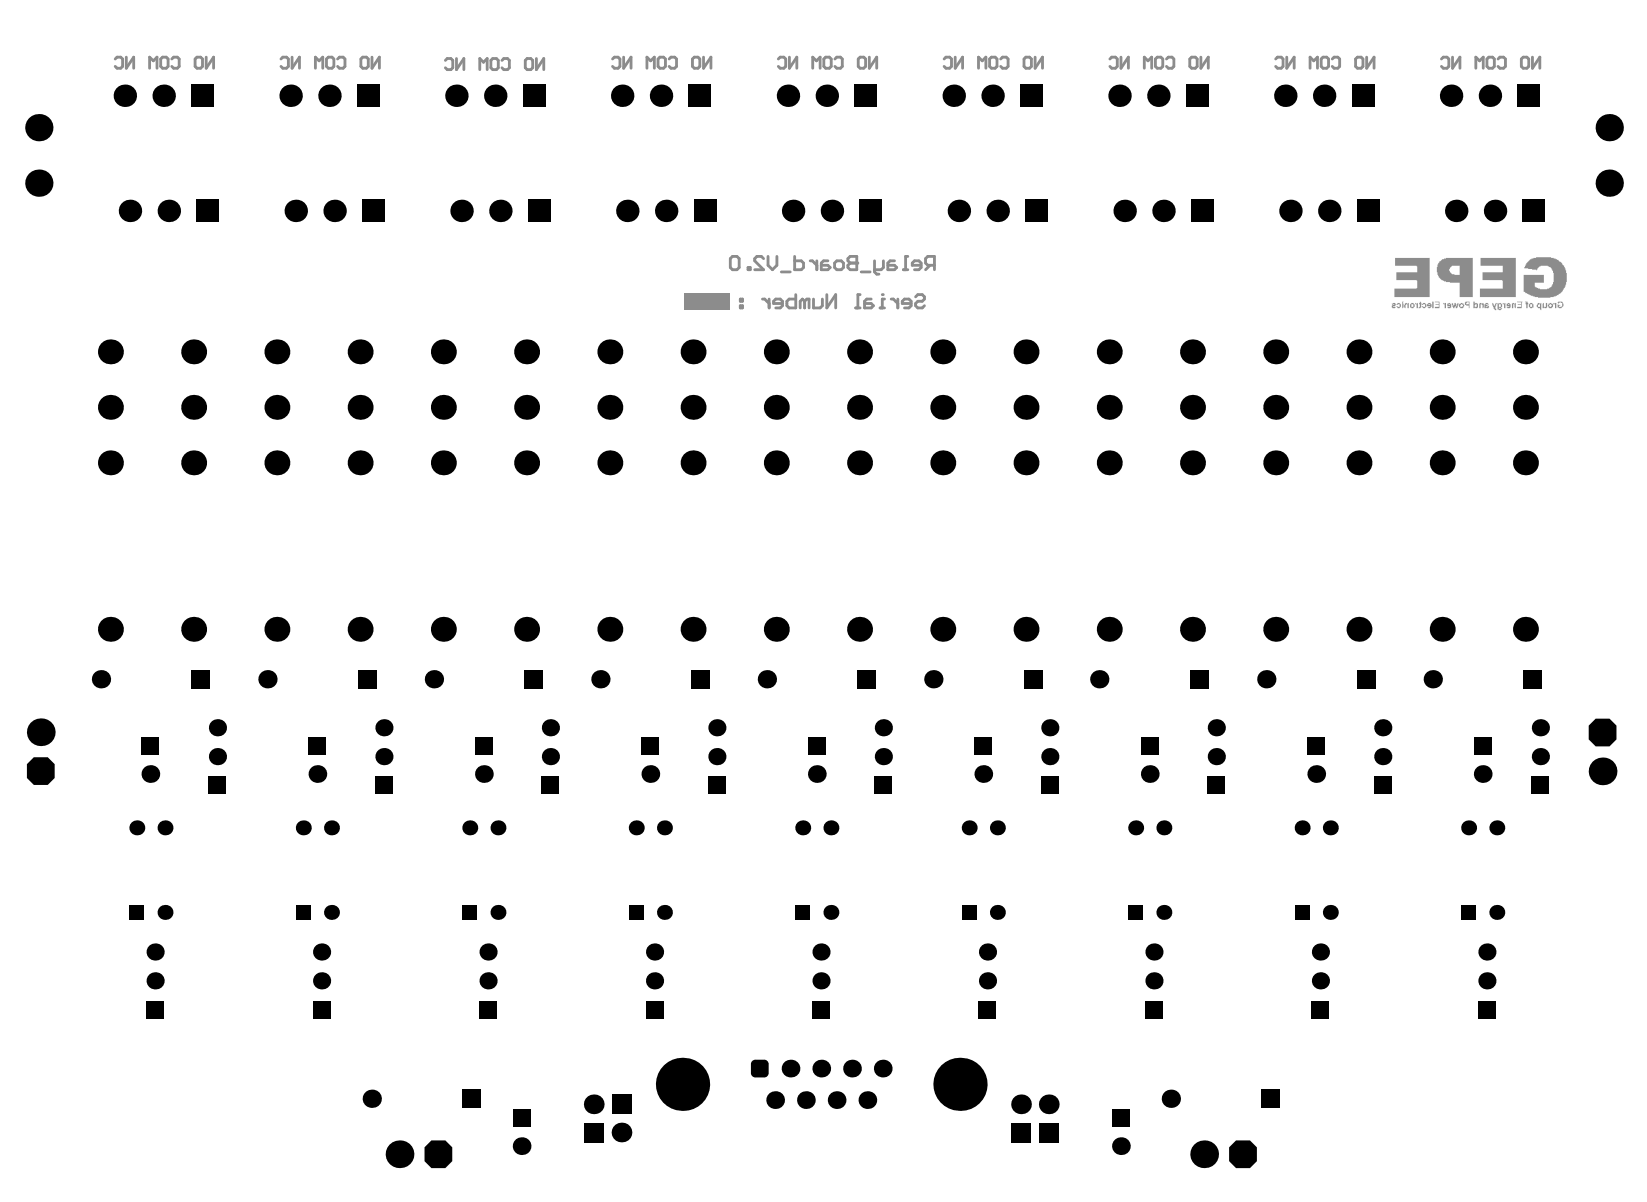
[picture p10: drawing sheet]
<svg xmlns="http://www.w3.org/2000/svg" width="494mm" height="361mm" viewBox="0 0 494 361" stroke-linecap="round" stroke-linejoin="round" font-family="sans-serif">
<g fill="#8c8c8c">
<path d="M418.3 77.4h10.4v11.7h-10.6v-2.5h6.7l.2-.2v-2.2l-.2-.2h-6.1v-2.3h6.3v-1.8l-.2-.2h-6.5z"/>
<path d="M435.4 90.9l.4 .2v.6l.4-.2v-.6h.3l.2 .9h.2v-.7l.4-.2-.2 1.3-.6 .2v-.6h-.2l-.1 .6h-.4z"/>
<path d="M432.8 90.9l.2 .2 .6-.2v1.5h-.4v-1.1h-.4z"/>
<path d="M430.3 90.5h1.3v1.9h-1.3v-.4h1.2v-.5h-1v-.2h1v-.6h-1.2z"/>
<path d="M429.5 90.5h.4v1.9h-.4z"/>
<path d="M465.9 90.9l.2 .2 .6-.2v1.5h-.4v-1.1h-.6z"/>
<path d="M457.3 90.5h.8v.4h.2l-.2 1.5h-.4v-1.1h-.2l.2-.6h-.4z"/>
<path d="M462.8 90.9h.2v1.1h.6v-1.1h.4v1.3l-.2 .2h-.6v-.2l-.6 .2v-1.3z"/>
<path d="M444 77.4h10.6v11.7h-10.8v-2.5h6.8v-2.4l-.2-.2h-5.8v-2.3h6v-2h-6.6z"/>
<path d="M458.1 78.5l.8-.7 .9-.2v-.2h.8v-.2h4.5v.2l1.4 .2v.2l.8 .1 .4 .6h.4l.4 .4v.4l.5 .4v.4l.4 .4v.6h.2v.8h.2v2.7h-.2l-.2 1.4-.6 .6-.2 .7-.7 .8h-.4l-.2 .4h-.4l-.4 .4h-.6v.2h-1v.2h-3.7v-.2h-1v-.2l-1.1-.2v-.2l-1.6-.6-.2-.4h-.4v-5h6.1v2.3h-2.8v1.2l1 .4v.2h.6v.2h2.2v-.2h.5l.2-.4 .6-.2v-.4l.4-.4v-.6h.2v-2.7h-.2v-.6h-.2v-.4h-.2v-.4l-.4-.4h-.4l-.4-.4h-2.1v.2h-.4l-.6 .6-.2 .6-.2-.2h-1.2v-.2h-1.1v-.2h-1.2l.6-1.6z"/>
<path d="M454.9 90.5h1.6l-.2 .2v1.7h-1.4v-.4h1.2v-.5h-1v-.2h1v-.6h-1.2z"/>
<path d="M467.3 90.5h1.2l.1 .6h.2v.7l-.5 .6-1.2-.2v-.9l.8 .2v.2h-.4v.3h.8l.2-.2v-.9l-.8-.2-.4 .4-.2-.2z"/>
<path d="M450.6 90.9l.2 .2 .6-.2v1.5h-.4v-1.1h-.4z"/>
<path d="M447.5 90.9l.4 .2v.6h.4l.2-.8h.4l-.2 .8h-.2v.5h-.2l.4 .4v.4h-.4l-.4-.4v-.6l-.4-.3z"/>
<path d="M453.6 90.9h.4v.2l.6-.2v1.5l-.4-.2v-.9h-.4v1.1h-.4v-1.3z"/>
<path d="M443.8 90.9h.4v.2l.6-.2 .2 .2v1.1l-.2 .2h-.2v-.9l-.2-.2h-.4v1.1h-.4v-1.3z"/>
<path d="M421.5 90.9h.4v.2l.5-.2v1.5h-.3v-1.1l-.6 .2v.9l-.4-.2v-.7h.2z"/>
<path d="M424.4 90.9l.2 .2 .6-.2v1.5h-.4v-1.1h-.4z"/>
<path d="M426.8 90.9h.5v.2a.62 .62 0 0 1 .5 .6 .62 .62 0 0 1-.5 .5v.2h-.5l-.4-.4v-.2l.9 .2v-.7l-.9 .2z"/>
<path d="M425.8 90.5l.4 .2 .2 .6h-.2v.9l-.8 .2 .4-.4v-.7h-.2z"/>
<path d="M420.5 90.5h.4l-.2 .2v.4h.2v1.1l-.2 .2h-.2z"/>
<path d="M419.1 90.9h.6l.4 .4v.7l-.4 .4h-.6l-.4-.4v-.2l1 .2v-.7l-1 .2z"/>
<path d="M431.6 78.3v.4l-.5 .6v.8h-.2v1.6h.2v.8h.2l.2 .7 .7 .8 .8 .2v.2h.6v.2l4.1 .2v4.3h3.9v-11.7h-8v.2h-.6v.2h-.6l-.4 .5zM435.2 79.9l.2-.2h2.3v2.8l-2.3-.2-.6-.6-.2-1h.2v-.4z"/>
<path d="M434 91.1v.7h.8v.2h-.8v.2l.2 .2h.8l.2-.2v-.9l-.4-.4zM434.4 91.3h.4v.2h-.4z"/>
<path d="M437.7 91.1l-.2 .2v.7l.4 .4h.8l.2-.6h.2l-.2-.7h-.4v-.2zM438.1 91.3l.6 .2-.2 .5h-.6z"/>
<path d="M464.3 91.1v.4h-.2l.2 .7 .2 .2h.8l.4-.4v-.7l-.6-.2v-.2zM464.7 91.3l.6 .2-.2 .5-.6-.2z"/>
<path d="M458.9 90.9l-.4 .4v.7l.4 .4 .9-.2v-.9l-.4-.4zM458.9 91.3h.5v.7h-.5z"/>
<path d="M461 91.1l-.2 .9 .4 .4h.6v.4l.4 .2v-2.1l-.2 .2h-.4v-.2zM461.4 91.3h.4v.7h-.6z"/>
<path d="M441.8 90.5v1.9h.4v-.2l.8 .2 .2-.2v-1.1h-.4v-.2l-.6 .2v-.6zM442.4 91.3h.4v.7h-.6z"/>
<path d="M451.8 91.1v.7h.8v.2h-.8v.2l.2 .2h.8l.2-.2v-.9l-.4-.4zM452.2 91.3h.4v.2h-.4z"/>
<path d="M449.1 90.9v1.9l1 .2 .3-.6-.9 .2v-.4l.6 .2 .3-.4v-.7l-.3-.4h-.4v.2zM449.5 91.3h.6v.7h-.6z"/>
<path d="M445.5 90.9l-.3 .4v1.1h.3v-.2l.8 .2 .2-.6-1-.3v-.2l.8 .2v-.4zM445.5 91.8h.6v.2h-.6z"/>
<path d="M439.5 90.5l-.2 .2v.8l1.2 .2v.7h.2v-1.9zM439.7 90.9l.8-.2v.6h-.8z"/>
<path d="M428.3 90.9l-.4 .4v.5h1v.2h-.8l.2 .4h.6l.4-.4v-.7l-.4-.4zM428.3 91.3h.6v.2h-.6z"/>
<path d="M423.2 90.9l-.4 .4v.9l1 .2 .4-.4v-.7l-.4-.4zM423.2 91.3h.6v.7h-.6z"/>
<path d="M417.4 91.1l.2 .2-.2 .9 .2 .2h.7l.2-.4h-.7v-.2l.7-.1v-.6l-.2-.2zM417.8 91.3h.3v.2h-.3z"/>
</g>
<path d="M263.9 92.4h1.3M265.2 89.7h-.6v2.7M267.2 89.7h.7l1.3 1.3M269.2 89.7v2.7M273.2 91h-2.6v-.6l.6-.7h1.4l.6 .7v1.3l-.6 .7h-1.4M274.6 89l.6-.6h1.4l.6 .6v.7l-.6 .7h-1.4l-.6 .6v.7l.6 .7h1.4l.6-.7" fill="none" stroke="#8c8c8c" stroke-width=".84"/>
<circle cx="264.6" cy="88.4" r=".42" fill="#8c8c8c"/>
<g fill="none" stroke="#8c8c8c" stroke-width=".84">
<path d="M222 89.7h.7v.7h-.7zM222 91.7h.7v.7h-.7zM228.6 89.7h.7l1.3 1.3M230.6 89.7v2.7M234.6 91h-2.6v-.6l.6-.7h1.4l.6 .7v1.3l-.6 .7h-1.4M238.6 88.4v4h-2l-.6-.7v-1.3l.6-.7h2M241.3 90.4l.7-.7h.6v2.7M241.3 90.4v2M241.3 90.4l-.7-.7-.6 .7v2M243.9 89.7v2.7h2l.7-.7v-2M247.9 88.4v4l2.7-4v4M256.6 92.4h1.3"/>
<path d="M257.9 88.4h-.6v4M261.2 89.7h-1.3l-.6 .7v2h1.9l.7-.7-.7-.7h-1.9"/>
</g>
<path d="M205.2 87.9h13.6v4.9h-13.6z" fill-rule="evenodd" fill="#8c8c8c"/>
<path d="M256.9 76.9v4h-2l-.6-.7v-.6l.6-.7h2M262.2 78.2v3.4l.7 .6h.7M264.9 78.2v2l-.7 .7h-2M268.2 78.2h-1.3l-.7 .7v2h2l.7-.7-.7-.6h-2M272.2 76.9h-.6v4M276.2 79.6h-2.6v-.7l.6-.7h1.4l.6 .7v1.3l-.6 .7h-1.4M278.9 79.6l-1.3 1.3M280.2 79.6h-2l-.6-.7v-1.3l.6-.7h2v4M258.3 81.6h2.6M270.9 80.9h1.3" fill="none" stroke="#8c8c8c" stroke-width=".84"/>
<circle cx="256.9" cy="78.9" r=".42" fill="#8c8c8c"/>
<g fill="none" stroke="#8c8c8c" stroke-width=".84">
<path d="M34.5 17.7l.6-.6h1.1l.6 .6v2.2l-.6 .6h-1.1l-.6-.6M37.9 17.1v3.4l2.2-3.4v3.4M48.7 17.1h1.2l.5 .6v2.2l-.5 .6h-1.2l-.5-.6v-2.2zM51.5 17.7l.6-.6h1.1l.5 .6v2.2l-.5 .6h-1.1l-.6-.6M59.1 17.1h1.1l.5 .6v2.2l-.5 .6h-1.1l-.6-.6v-2.2zM61.8 17.1v3.4l2.3-3.4v3.4M84.3 17.7l.5-.6h1.1l.6 .6v2.2l-.6 .6h-1.1l-.5-.6M87.6 17.1v3.4l2.2-3.4v3.4M98.5 17.1h1.1l.5 .6v2.2l-.5 .6h-1.1l-.6-.6v-2.2zM101.2 17.7l.6-.6h1.1l.5 .6v2.2l-.5 .6h-1.1l-.6-.6M108.8 17.1h1.1l.5 .6v2.2l-.5 .6h-1.1l-.6-.6v-2.2zM111.5 17.1v3.4l2.3-3.4v3.4"/>
<path d="M133.6 18.1l.5-.5h1.1l.6 .5v2.2l-.6 .6h-1.1l-.5-.6M136.9 17.6v3.3l2.2-3.3v3.3M147.8 17.6h1.1l.5 .5v2.2l-.5 .6h-1.1l-.6-.6v-2.2zM150.5 18.1l.6-.5h1.1l.5 .5v2.2l-.5 .6h-1.1l-.6-.6M158.1 17.6h1.1l.5 .5v2.2l-.5 .6h-1.1l-.6-.6v-2.2zM160.8 17.6v3.3l2.3-3.3v3.3M183.7 17.7l.5-.6h1.1l.6 .6v2.2l-.6 .6h-1.1l-.5-.6M187 17.1v3.4l2.2-3.4v3.4M197.9 17.1h1.1l.5 .6v2.2l-.5 .6h-1.1l-.6-.6v-2.2zM200.7 17.7l.5-.6h1.1l.6 .6v2.2l-.6 .6h-1.1l-.5-.6M208.2 17.1h1.1l.6 .6v2.2l-.6 .6h-1.1l-.6-.6v-2.2zM211 17.1v3.4l2.2-3.4v3.4"/>
<path d="M233.4 17.7l.6-.6h1.1l.5 .6v2.2l-.5 .6h-1.1l-.6-.6M236.7 17.1v3.4l2.2-3.4v3.4M247.6 17.1h1.1l.6 .6v2.2l-.6 .6h-1.1l-.6-.6v-2.2zM250.4 17.7l.5-.6h1.1l.6 .6v2.2l-.6 .6h-1.1l-.5-.6M257.9 17.1h1.1l.6 .6v2.2l-.6 .6h-1.1l-.5-.6v-2.2zM260.7 17.1v3.4l2.2-3.4v3.4M283.1 17.7l.6-.6h1.1l.5 .6v2.2l-.5 .6h-1.1l-.6-.6M286.4 17.1v3.4l2.3-3.4v3.4M297.3 17.1h1.1l.6 .6v2.2l-.6 .6h-1.1l-.5-.6v-2.2zM300.1 17.7l.5-.6h1.1l.6 .6v2.2l-.6 .6h-1.1l-.5-.6M307.6 17.1h1.1l.6 .6v2.2l-.6 .6h-1.1l-.5-.6v-2.2zM310.4 17.1v3.4l2.2-3.4v3.4"/>
<path d="M332.8 17.7l.6-.6h1.1l.5 .6v2.2l-.5 .6h-1.1l-.6-.6M336.1 17.1v3.4l2.3-3.4v3.4M347 17.1h1.1l.6 .6v2.2l-.6 .6h-1.1l-.5-.6v-2.2zM349.8 17.7l.5-.6h1.2l.5 .6v2.2l-.5 .6h-1.2l-.5-.6M357.3 17.1h1.1l.6 .6v2.2l-.6 .6h-1.1l-.5-.6v-2.2zM360.1 17.1v3.4l2.2-3.4v3.4M382.5 17.7l.6-.6h1.1l.6 .6v2.2l-.6 .6h-1.1l-.6-.6M385.9 17.1v3.4l2.2-3.4v3.4M396.7 17.1h1.1l.6 .6v2.2l-.6 .6h-1.1l-.5-.6v-2.2zM399.5 17.7l.6-.6h1.1l.5 .6v2.2l-.5 .6h-1.1l-.6-.6M407.1 17.1h1.1l.5 .6v2.2l-.5 .6h-1.1l-.6-.6v-2.2zM409.8 17.1v3.4l2.2-3.4v3.4"/>
<path d="M432.2 17.7l.6-.6h1.1l.6 .6v2.2l-.6 .6h-1.1l-.6-.6M435.6 17.1v3.4l2.2-3.4v3.4M446.4 17.1h1.2l.5 .6v2.2l-.5 .6h-1.2l-.5-.6v-2.2zM449.2 17.7l.6-.6h1.1l.5 .6v2.2l-.5 .6h-1.1l-.6-.6M456.8 17.1h1.1l.5 .6v2.2l-.5 .6h-1.1l-.6-.6v-2.2zM459.5 17.1v3.4l2.3-3.4v3.4M44.9 20.5v-3.4l1.1 1.2 1.1-1.2v3.4M94.6 20.5v-3.4l1.1 1.2 1.1-1.2v3.4M143.9 20.9v-3.3l1.1 1.1 1.1-1.1v3.3M194 20.5v-3.4l1.1 1.2 1.1-1.2v3.4M243.7 20.5v-3.4l1.1 1.2 1.1-1.2v3.4M293.4 20.5v-3.4l1.1 1.2 1.1-1.2v3.4"/>
<path d="M343.1 20.5v-3.4l1.1 1.2 1.2-1.2v3.4M392.9 20.5v-3.4l1.1 1.2 1.1-1.2v3.4M442.6 20.5v-3.4l1.1 1.2 1.1-1.2v3.4M219.7 76.9h1.3l.7 .7v2.6l-.7 .7h-1.3l-.7-.7v-2.6zM229 77.6l-.7-.7h-1.3l-.7 .7v.6l2.7 2.7h-2.7M230.3 76.9v2.7l1.3 1.3 1.4-1.3v-2.7M238.3 76.9v4h2l.7-.7v-1.3l-.7-.7h-2M243 78.2h.6l1.3 1.4M244.9 78.2v2.7M248.3 78.2h-1.4l-.6 .7v2h2l.6-.7-.6-.6h-2M250.9 78.2h1.4l.6 .7v1.3l-.6 .7h-1.4l-.6-.7v-1.3zM256.9 76.9h-2l-.6 .7v.6l.6 .7h2"/>
<path d="M224.3 80.2h.7v.7h-.7zM234.3 81.6h2.7"/>
</g>
<g fill="#000">
<path d="M57.4 25.4h6.7v6.7h-6.7z" fill-rule="evenodd"/>
<path d="M107.1 25.4h6.7v6.7h-6.7z" fill-rule="evenodd"/>
<path d="M156.8 25.4h6.7v6.7h-6.7z" fill-rule="evenodd"/>
<path d="M206.5 25.4h6.7v6.7h-6.7z" fill-rule="evenodd"/>
<path d="M256.2 25.4h6.8v6.7h-6.8z" fill-rule="evenodd"/>
<path d="M305.9 25.4h6.8v6.7h-6.8z" fill-rule="evenodd"/>
<path d="M355.6 25.4h6.8v6.7h-6.8z" fill-rule="evenodd"/>
<path d="M405.4 25.4h6.7v6.7h-6.7z" fill-rule="evenodd"/>
<path d="M455.1 25.4h6.7v6.7h-6.7z" fill-rule="evenodd"/>
<path d="M58.9 59.9h6.7v6.7h-6.7z" fill-rule="evenodd"/>
<path d="M108.6 59.9h6.8v6.7h-6.8z" fill-rule="evenodd"/>
<path d="M158.3 59.9h6.8v6.7h-6.8z" fill-rule="evenodd"/>
<path d="M208 59.9h6.8v6.7h-6.8z" fill-rule="evenodd"/>
<path d="M257.8 59.9h6.7v6.7h-6.7z" fill-rule="evenodd"/>
<path d="M307.5 59.9h6.7v6.7h-6.7z" fill-rule="evenodd"/>
<path d="M357.2 59.9h6.7v6.7h-6.7z" fill-rule="evenodd"/>
<path d="M406.9 59.9h6.7v6.7h-6.7z" fill-rule="evenodd"/>
<path d="M456.6 59.9h6.8v6.7h-6.8z" fill-rule="evenodd"/>
<path d="M57.5 201h5.5v5.5h-5.5z" fill-rule="evenodd"/>
<path d="M107.4 201h5.5v5.5h-5.5z" fill-rule="evenodd"/>
<path d="M157.3 201h5.5v5.5h-5.5z" fill-rule="evenodd"/>
<path d="M207.3 201h5.4v5.5h-5.4z" fill-rule="evenodd"/>
<path d="M257.2 201h5.5v5.5h-5.5z" fill-rule="evenodd"/>
<path d="M307.1 201h5.5v5.5h-5.5z" fill-rule="evenodd"/>
<path d="M356.9 201h5.4v5.5h-5.4z" fill-rule="evenodd"/>
<path d="M406.9 201h5.5v5.5h-5.5z" fill-rule="evenodd"/>
<path d="M456.9 201h5.5v5.5h-5.5z" fill-rule="evenodd"/>
<path d="M10.1 227.1h4.2l2.1 2.1v4.2l-2.1 2h-4.2l-2-2v-4.2z" fill-rule="evenodd"/>
<path d="M42.4 221.1h5.4v5.3h-5.4z" fill-rule="evenodd"/>
<path d="M62.6 233h5.2v5.2h-5.2z" fill-rule="evenodd"/>
<path d="M92.5 221.1h5.3v5.3h-5.3z" fill-rule="evenodd"/>
<path d="M112.6 233h5.1v5.2h-5.1z" fill-rule="evenodd"/>
<path d="M142.4 221.1h5.4v5.3h-5.4z" fill-rule="evenodd"/>
<path d="M162.5 233h5.1v5.2h-5.1z" fill-rule="evenodd"/>
<path d="M192.4 221.1h5.3v5.3h-5.3z" fill-rule="evenodd"/>
<path d="M212.4 233h5.2v5.2h-5.2z" fill-rule="evenodd"/>
<path d="M242.3 221.1h5.3v5.3h-5.3z" fill-rule="evenodd"/>
<path d="M262.3 233h5.2v5.2h-5.2z" fill-rule="evenodd"/>
<path d="M292.2 221.1h5.3v5.3h-5.3z" fill-rule="evenodd"/>
<path d="M312.2 233h5.2v5.2h-5.2z" fill-rule="evenodd"/>
<path d="M342.1 221.1h5.4v5.3h-5.4z" fill-rule="evenodd"/>
<path d="M362.2 233h5.1v5.2h-5.1z" fill-rule="evenodd"/>
<path d="M392 221.1h5.4v5.3h-5.4z" fill-rule="evenodd"/>
<path d="M412.1 233h5.1v5.2h-5.1z" fill-rule="evenodd"/>
<path d="M442 221.1h5.3v5.3h-5.3z" fill-rule="evenodd"/>
<path d="M459.3 233h5.2v5.2h-5.2z" fill-rule="evenodd"/>
<path d="M476.4 217.6l2.1-2h4.2l2 2v4.2l-2 2.1h-4.2l-2.1-2.1z" fill-rule="evenodd"/>
<path d="M38.8 271.4h4.5v4.5h-4.5z" fill-rule="evenodd"/>
<path d="M88.7 271.4h4.5v4.5h-4.5z" fill-rule="evenodd"/>
<path d="M138.6 271.4h4.5v4.5h-4.5z" fill-rule="evenodd"/>
<path d="M188.6 271.4h4.4v4.5h-4.4z" fill-rule="evenodd"/>
<path d="M238.5 271.4h4.5v4.5h-4.5z" fill-rule="evenodd"/>
<path d="M288.4 271.4h4.5v4.5h-4.5z" fill-rule="evenodd"/>
<path d="M338.3 271.4h4.5v4.5h-4.5z" fill-rule="evenodd"/>
<path d="M388.2 271.4h4.5v4.5h-4.5z" fill-rule="evenodd"/>
<path d="M438.2 271.4h4.4v4.5h-4.4z" fill-rule="evenodd"/>
<path d="M43.9 300.3h5.2v5.1h-5.2z" fill-rule="evenodd"/>
<path d="M93.9 300.3h5.1v5.1h-5.1z" fill-rule="evenodd"/>
<path d="M143.8 300.3h5.1v5.1h-5.1z" fill-rule="evenodd"/>
<path d="M193.7 300.3h5.2v5.1h-5.2z" fill-rule="evenodd"/>
<path d="M225.2 319.2l1.3-1.3h2.7l1.3 1.3v2.7l-1.3 1.3h-2.7l-1.3-1.3z" fill-rule="evenodd"/>
<path d="M243.6 300.3h5.2v5.1h-5.2z" fill-rule="evenodd"/>
<path d="M293.5 300.3h5.2v5.1h-5.2z" fill-rule="evenodd"/>
<path d="M343.5 300.3h5.1v5.1h-5.1z" fill-rule="evenodd"/>
<path d="M393.4 300.3h5.1v5.1h-5.1z" fill-rule="evenodd"/>
<path d="M443.3 300.3h5.2v5.1h-5.2z" fill-rule="evenodd"/>
<path d="M138.7 326.8h5.5v5.5h-5.5z" fill-rule="evenodd"/>
<path d="M153.8 332.7h5.3v5.3h-5.3z" fill-rule="evenodd"/>
<path d="M175.1 336.7h5.9v6h-5.9z" fill-rule="evenodd"/>
<path d="M183.4 328.3h5.9v5.9h-5.9z" fill-rule="evenodd"/>
<path d="M303.2 336.7h5.9v6h-5.9z" fill-rule="evenodd"/>
<path d="M311.5 336.7h6v6h-6z" fill-rule="evenodd"/>
<path d="M333.5 332.7h5.3v5.3h-5.3z" fill-rule="evenodd"/>
<path d="M378.3 326.8h5.5v5.5h-5.5z" fill-rule="evenodd"/>
<path d="M127.3 344.1l2.1-2h4.1l2.1 2v4.2l-2.1 2.1h-4.1l-2.1-2.1z" fill-rule="evenodd"/>
<path d="M370.7 342.1h4.1l2.1 2v4.2l-2.1 2.1h-4.1l-2.1-2.1v-4.2z" fill-rule="evenodd"/>
</g>
<g fill="#000">
<path d="M225.7 318.1l.8-.2v1.3h-1.3zM229.2 317.9a1.33 1.33 0 0 1 1.3 1.3h-1.3zM225.2 321.9h1.3v1.3a1.33 1.33 0 0 1-1.3-1.3zM229.2 321.9h1.3a1.33 1.33 0 0 1-1.3 1.3z"/>
<circle cx="11.6" cy="38.3" r="4.1"/>
<circle cx="37.4" cy="28.7" r="3.4"/>
<circle cx="49.1" cy="28.7" r="3.4"/>
<circle cx="87.2" cy="28.7" r="3.4"/>
<circle cx="98.8" cy="28.7" r="3.4"/>
<circle cx="136.9" cy="28.7" r="3.4"/>
<circle cx="148.5" cy="28.7" r="3.4"/>
<circle cx="186.6" cy="28.7" r="3.4"/>
<circle cx="198.2" cy="28.7" r="3.4"/>
<circle cx="236.3" cy="28.7" r="3.4"/>
<circle cx="247.9" cy="28.7" r="3.4"/>
<circle cx="286" cy="28.7" r="3.4"/>
<circle cx="297.7" cy="28.7" r="3.4"/>
<circle cx="335.7" cy="28.7" r="3.4"/>
<circle cx="347.4" cy="28.7" r="3.4"/>
<circle cx="385.4" cy="28.7" r="3.4"/>
<circle cx="397.1" cy="28.7" r="3.4"/>
<circle cx="435.1" cy="28.7" r="3.4"/>
<circle cx="446.8" cy="28.7" r="3.4"/>
<circle cx="482.6" cy="38.3" r="4.1"/>
<circle cx="11.6" cy="54.9" r="4.1"/>
<circle cx="482.6" cy="54.9" r="4.1"/>
<circle cx="39" cy="63.3" r="3.4"/>
<circle cx="50.6" cy="63.3" r="3.4"/>
<circle cx="88.7" cy="63.3" r="3.4"/>
<circle cx="100.3" cy="63.3" r="3.4"/>
<circle cx="138.4" cy="63.3" r="3.4"/>
<circle cx="150.1" cy="63.3" r="3.4"/>
<circle cx="188.1" cy="63.3" r="3.4"/>
<circle cx="199.8" cy="63.3" r="3.4"/>
<circle cx="237.8" cy="63.3" r="3.4"/>
<circle cx="249.5" cy="63.3" r="3.4"/>
<circle cx="287.5" cy="63.3" r="3.4"/>
<circle cx="299.2" cy="63.3" r="3.4"/>
<circle cx="337.3" cy="63.3" r="3.4"/>
<circle cx="348.9" cy="63.3" r="3.4"/>
<circle cx="387" cy="63.3" r="3.4"/>
<circle cx="398.6" cy="63.3" r="3.4"/>
<circle cx="436.7" cy="63.3" r="3.4"/>
<circle cx="448.3" cy="63.3" r="3.4"/>
<circle cx="33.1" cy="105.5" r="3.7"/>
<circle cx="58.1" cy="105.5" r="3.7"/>
<circle cx="83" cy="105.5" r="3.7"/>
<circle cx="108" cy="105.5" r="3.7"/>
<circle cx="133" cy="105.5" r="3.7"/>
<circle cx="157.9" cy="105.5" r="3.7"/>
<circle cx="182.9" cy="105.5" r="3.7"/>
<circle cx="207.8" cy="105.5" r="3.7"/>
<circle cx="232.8" cy="105.5" r="3.7"/>
<circle cx="257.8" cy="105.5" r="3.7"/>
<circle cx="282.7" cy="105.5" r="3.7"/>
<circle cx="307.7" cy="105.5" r="3.7"/>
<circle cx="332.6" cy="105.5" r="3.7"/>
<circle cx="357.6" cy="105.5" r="3.7"/>
<circle cx="382.6" cy="105.5" r="3.7"/>
<circle cx="407.5" cy="105.5" r="3.7"/>
<circle cx="432.5" cy="105.5" r="3.7"/>
<circle cx="457.4" cy="105.5" r="3.7"/>
<circle cx="33.1" cy="138.8" r="3.7"/>
<circle cx="33.1" cy="122.2" r="3.7"/>
<circle cx="58.1" cy="138.8" r="3.7"/>
<circle cx="58.1" cy="122.2" r="3.7"/>
<circle cx="83" cy="122.2" r="3.7"/>
<circle cx="83" cy="138.8" r="3.7"/>
<circle cx="108" cy="138.8" r="3.7"/>
<circle cx="108" cy="122.2" r="3.7"/>
<circle cx="133" cy="122.2" r="3.7"/>
<circle cx="133" cy="138.8" r="3.7"/>
<circle cx="157.9" cy="122.2" r="3.7"/>
<circle cx="157.9" cy="138.8" r="3.7"/>
<circle cx="182.9" cy="122.2" r="3.7"/>
<circle cx="182.9" cy="138.8" r="3.7"/>
<circle cx="207.8" cy="138.8" r="3.7"/>
<circle cx="207.8" cy="122.2" r="3.7"/>
<circle cx="232.8" cy="138.8" r="3.7"/>
<circle cx="232.8" cy="122.2" r="3.7"/>
<circle cx="257.8" cy="138.8" r="3.7"/>
<circle cx="257.8" cy="122.2" r="3.7"/>
<circle cx="282.7" cy="122.2" r="3.7"/>
<circle cx="282.7" cy="138.8" r="3.7"/>
<circle cx="307.7" cy="138.8" r="3.7"/>
<circle cx="307.7" cy="122.2" r="3.7"/>
<circle cx="332.6" cy="138.8" r="3.7"/>
<circle cx="332.6" cy="122.2" r="3.7"/>
<circle cx="357.6" cy="122.2" r="3.7"/>
<circle cx="357.6" cy="138.8" r="3.7"/>
<circle cx="382.6" cy="138.8" r="3.7"/>
<circle cx="382.6" cy="122.2" r="3.7"/>
<circle cx="407.5" cy="122.2" r="3.7"/>
<circle cx="407.5" cy="138.8" r="3.7"/>
<circle cx="432.5" cy="138.8" r="3.7"/>
<circle cx="432.5" cy="122.2" r="3.7"/>
<circle cx="457.4" cy="138.8" r="3.7"/>
<circle cx="457.4" cy="122.2" r="3.7"/>
<circle cx="33.1" cy="188.8" r="3.7"/>
<circle cx="58.1" cy="188.8" r="3.7"/>
<circle cx="83" cy="188.8" r="3.7"/>
<circle cx="108" cy="188.8" r="3.7"/>
<circle cx="133" cy="188.8" r="3.7"/>
<circle cx="157.9" cy="188.8" r="3.7"/>
<circle cx="182.9" cy="188.8" r="3.7"/>
<circle cx="207.8" cy="188.8" r="3.7"/>
<circle cx="232.8" cy="188.8" r="3.7"/>
<circle cx="257.8" cy="188.8" r="3.7"/>
<circle cx="282.7" cy="188.8" r="3.7"/>
<circle cx="307.7" cy="188.8" r="3.7"/>
<circle cx="332.6" cy="188.8" r="3.7"/>
<circle cx="357.6" cy="188.8" r="3.7"/>
<circle cx="382.6" cy="188.8" r="3.7"/>
<circle cx="407.5" cy="188.8" r="3.7"/>
<circle cx="432.5" cy="188.8" r="3.7"/>
<circle cx="457.4" cy="188.8" r="3.7"/>
<circle cx="12.2" cy="219.6" r="4.2"/>
<circle cx="30.3" cy="203.7" r="2.74"/>
<circle cx="65.2" cy="218.3" r="2.58"/>
<circle cx="80.2" cy="203.7" r="2.74"/>
<circle cx="115.1" cy="218.3" r="2.58"/>
<circle cx="130.1" cy="203.7" r="2.74"/>
<circle cx="165.1" cy="218.3" r="2.58"/>
<circle cx="180" cy="203.7" r="2.74"/>
<circle cx="215" cy="218.3" r="2.58"/>
<circle cx="230" cy="203.7" r="2.74"/>
<circle cx="264.9" cy="218.3" r="2.58"/>
<circle cx="279.9" cy="203.7" r="2.74"/>
<circle cx="314.8" cy="218.3" r="2.58"/>
<circle cx="329.6" cy="203.7" r="2.74"/>
<circle cx="364.7" cy="218.3" r="2.58"/>
<circle cx="379.7" cy="203.7" r="2.74"/>
<circle cx="414.7" cy="218.3" r="2.58"/>
<circle cx="429.7" cy="203.7" r="2.74"/>
<circle cx="461.9" cy="218.3" r="2.58"/>
<circle cx="45.1" cy="232.2" r="2.66"/>
<circle cx="65.2" cy="226.9" r="2.58"/>
<circle cx="95.2" cy="232.2" r="2.66"/>
<circle cx="115.1" cy="226.9" r="2.58"/>
<circle cx="145.1" cy="232.2" r="2.66"/>
<circle cx="165.1" cy="226.9" r="2.58"/>
<circle cx="195" cy="232.2" r="2.66"/>
<circle cx="215" cy="226.9" r="2.58"/>
<circle cx="244.9" cy="232.2" r="2.66"/>
<circle cx="264.9" cy="226.9" r="2.58"/>
<circle cx="294.9" cy="232.2" r="2.66"/>
<circle cx="314.8" cy="226.9" r="2.58"/>
<circle cx="344.8" cy="232.2" r="2.66"/>
<circle cx="364.7" cy="226.9" r="2.58"/>
<circle cx="394.7" cy="232.2" r="2.66"/>
<circle cx="414.7" cy="226.9" r="2.58"/>
<circle cx="444.6" cy="232.2" r="2.66"/>
<circle cx="461.9" cy="226.9" r="2.58"/>
<circle cx="480.6" cy="231.4" r="4.2"/>
<circle cx="41" cy="248.3" r="2.24"/>
<circle cx="49.5" cy="248.3" r="2.24"/>
<circle cx="91" cy="248.3" r="2.24"/>
<circle cx="99.4" cy="248.3" r="2.24"/>
<circle cx="140.9" cy="248.3" r="2.24"/>
<circle cx="149.3" cy="248.3" r="2.24"/>
<circle cx="190.8" cy="248.3" r="2.24"/>
<circle cx="199.3" cy="248.3" r="2.24"/>
<circle cx="240.7" cy="248.3" r="2.24"/>
<circle cx="249.2" cy="248.3" r="2.24"/>
<circle cx="290.6" cy="248.3" r="2.24"/>
<circle cx="299.1" cy="248.3" r="2.24"/>
<circle cx="340.6" cy="248.3" r="2.24"/>
<circle cx="349" cy="248.3" r="2.24"/>
<circle cx="390.5" cy="248.3" r="2.24"/>
<circle cx="398.9" cy="248.3" r="2.24"/>
<circle cx="440.4" cy="248.3" r="2.24"/>
<circle cx="448.9" cy="248.3" r="2.24"/>
<circle cx="49.5" cy="273.7" r="2.24"/>
<circle cx="99.4" cy="273.7" r="2.24"/>
<circle cx="149.3" cy="273.7" r="2.24"/>
<circle cx="199.3" cy="273.7" r="2.24"/>
<circle cx="249.2" cy="273.7" r="2.24"/>
<circle cx="299.1" cy="273.7" r="2.24"/>
<circle cx="349" cy="273.7" r="2.24"/>
<circle cx="398.9" cy="273.7" r="2.24"/>
<circle cx="448.9" cy="273.7" r="2.24"/>
<circle cx="46.5" cy="294.2" r="2.58"/>
<circle cx="46.5" cy="285.5" r="2.58"/>
<circle cx="96.4" cy="285.5" r="2.58"/>
<circle cx="96.4" cy="294.2" r="2.58"/>
<circle cx="146.4" cy="294.2" r="2.58"/>
<circle cx="146.4" cy="285.5" r="2.58"/>
<circle cx="196.3" cy="294.2" r="2.58"/>
<circle cx="196.3" cy="285.5" r="2.58"/>
<circle cx="246.2" cy="294.2" r="2.58"/>
<circle cx="246.2" cy="285.5" r="2.58"/>
<circle cx="296.1" cy="285.5" r="2.58"/>
<circle cx="296.1" cy="294.2" r="2.58"/>
<circle cx="346" cy="294.2" r="2.58"/>
<circle cx="346" cy="285.5" r="2.58"/>
<circle cx="396" cy="294.2" r="2.58"/>
<circle cx="396" cy="285.5" r="2.58"/>
<circle cx="445.9" cy="294.2" r="2.58"/>
<circle cx="445.9" cy="285.5" r="2.58"/>
<circle cx="111.5" cy="329.6" r="2.74"/>
<circle cx="178.1" cy="331.2" r="2.96"/>
<circle cx="186.4" cy="339.7" r="2.96"/>
<circle cx="204.7" cy="325.2" r="8"/>
<circle cx="232.4" cy="330" r="2.66"/>
<circle cx="237.1" cy="320.5" r="2.66"/>
<circle cx="241.7" cy="330" r="2.66"/>
<circle cx="246.3" cy="320.5" r="2.66"/>
<circle cx="250.9" cy="330" r="2.66"/>
<circle cx="255.5" cy="320.5" r="2.66"/>
<circle cx="260.1" cy="330" r="2.66"/>
<circle cx="264.7" cy="320.5" r="2.66"/>
<circle cx="287.9" cy="325.2" r="8"/>
<circle cx="306.2" cy="331.2" r="2.96"/>
<circle cx="314.5" cy="331.2" r="2.96"/>
<circle cx="351.1" cy="329.6" r="2.74"/>
<circle cx="119.8" cy="346.2" r="4.2"/>
<circle cx="156.4" cy="343.8" r="2.66"/>
<circle cx="336.1" cy="343.8" r="2.66"/>
<circle cx="361.1" cy="346.2" r="4.2"/>
</g>
</svg>
